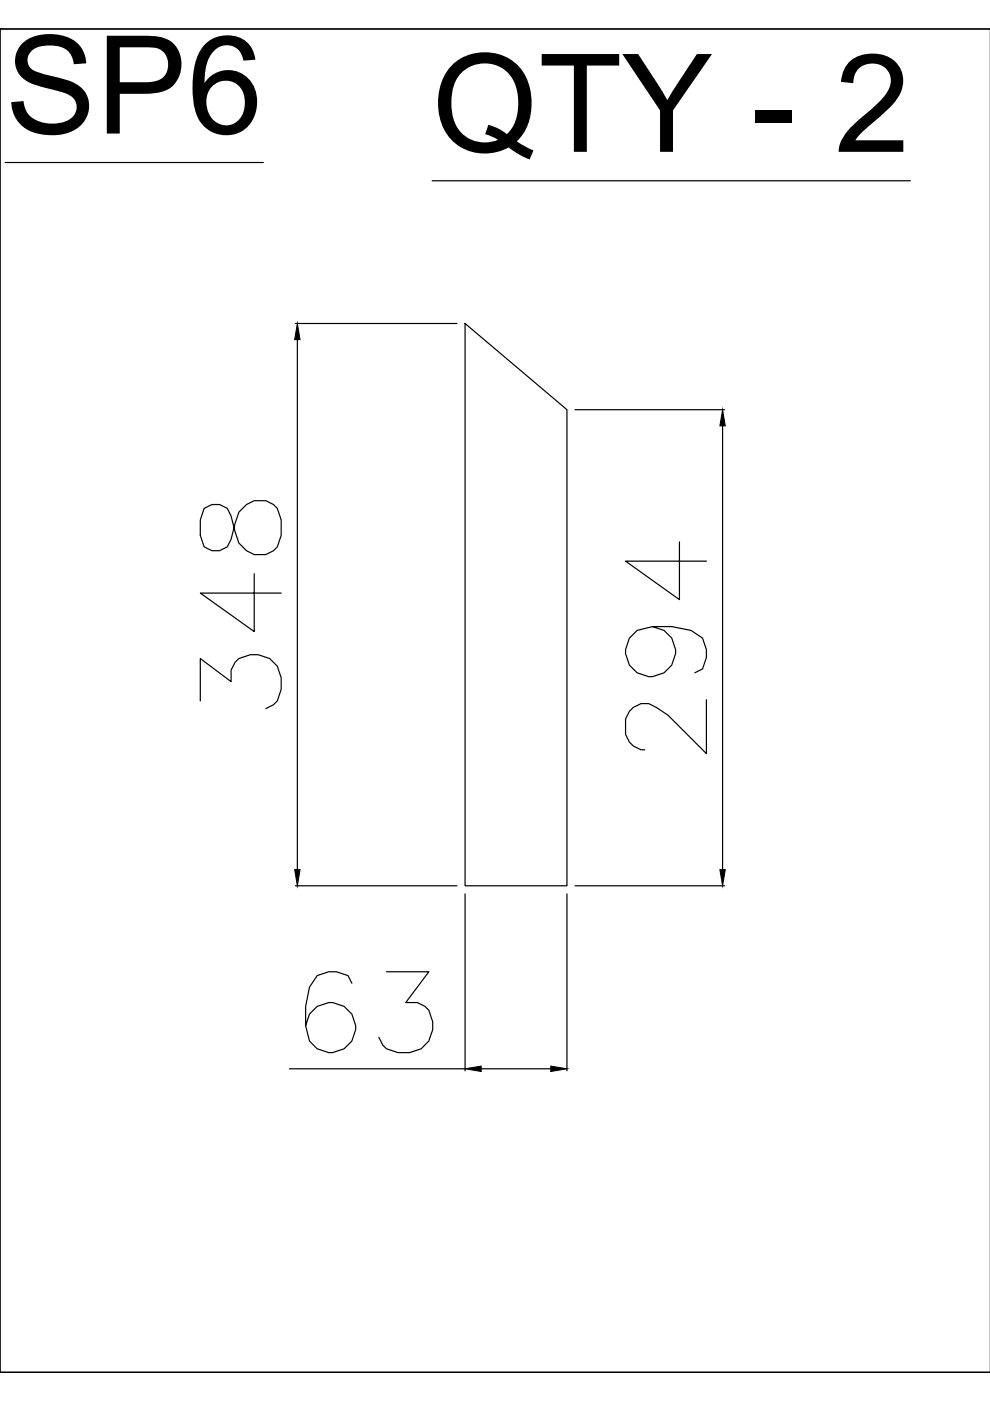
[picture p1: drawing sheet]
<svg xmlns="http://www.w3.org/2000/svg" width="210mm" height="297mm" viewBox="0 0 210 297" stroke-linecap="round" stroke-linejoin="round" font-family="sans-serif">
<defs><g id="words">
<g font-size="29">
<text x="1.1" y="28.3">SP6</text>
<text x="91.6" y="32.2">QTY - 2</text>
</g>
</g></defs>
<!-- layer: 0 -->
<g fill="none" stroke="#000" stroke-width=".25">
<path d="M0 6.1h.1M0 6.1h210h-210v284.9h210h-210zM1.1 34.5h54.7M91.6 38.3h101.4M62.6 68.6h34.3M63 72v112.4M98.6 68.6l21.6 18.3v100.9h-21.6zM121.9 86.9h31.7M153.2 90.3v94.1M43.3 107.8l-.8 2.4v3.3l.8 2.4 1.6 .9h1.7l1.6-.9 .8-1.6 .8-3.3a5.5 5.5 0 0 1 6.6-4.8l1.6 .8 .8 .8 .8 2.4v3.3l-.8 2.4-.8 .9a5 5 0 0 1-7.4-1.7l-.8-2.4-.8-3.3-.8-1.6-1.6-.8h-1.7zM144.1 114.9v12.2l-11.5-8.1h17.2M53.9 121.7v12.2l-11.4-8.2h17.1"/>
<path d="M138.3 132.8l2.5 .9 1.6 1.6 .8 2.4v.9l-.8 2.4-1.6 1.6-2.5 .9a5.3 5.3 0 0 1-5.7-5.8l.8-2.4 1.7-1.6 3.2-.9h4.1l4.1 .9 2.5 1.6 .8 2.4v1.7l-.8 2.4-1.7 .8M42.5 148.6v-9l6.5 4.9v-2.4l.8-1.7 .8-.8a6.2 6.2 0 0 1 8.2 1.7l.8 2.4v2.5l-.8 2.4-.8 .8-1.6 .8M149.8 148.4v11.4l-8.2-8.2-2.4-1.6a4.1 4.1 0 0 0-6.6 2.4v3.3a4.2 4.2 0 0 0 4.1 3.3M62.6 187.8h34.3M98.6 189.5v37.5M120.2 189.5v37.5M121.9 187.8h31.7M74.6 208.5l-.8-1.7-2.5-.8h-1.6l-2.5 .8-1.6 2.5-.8 4.1v4.1l.8 3.2 1.6 1.7 2.5 .8a5.3 5.3 0 0 0 5.7-5.7l-.8-2.5-1.6-1.6-2.5-.8h-.8l-2.5 .8-1.6 1.6-.8 2.5M81.9 206h9l-4.9 6.6h2.5l1.6 .8 .8 .8a6.2 6.2 0 0 1-1.6 8.2l-2.5 .8h-2.4l-2.5-.8-.8-.9-.8-1.6M61.4 226.6h37.2M102 226.6h14.8"/>
</g>
<path d="M63 68.6l.6 3.4h-1.1zM153.2 86.9l.6 3.4h-1.2zM62.5 184.4h1.1l-.6 3.4zM152.6 184.4h1.2l-.6 3.4zM98.6 226.6l3.4-.6v1.2zM116.8 226l3.4 .6-3.4 .6z" fill="#000" stroke="#000" stroke-width=".21"/>
<use href="#words"/>
</svg>
